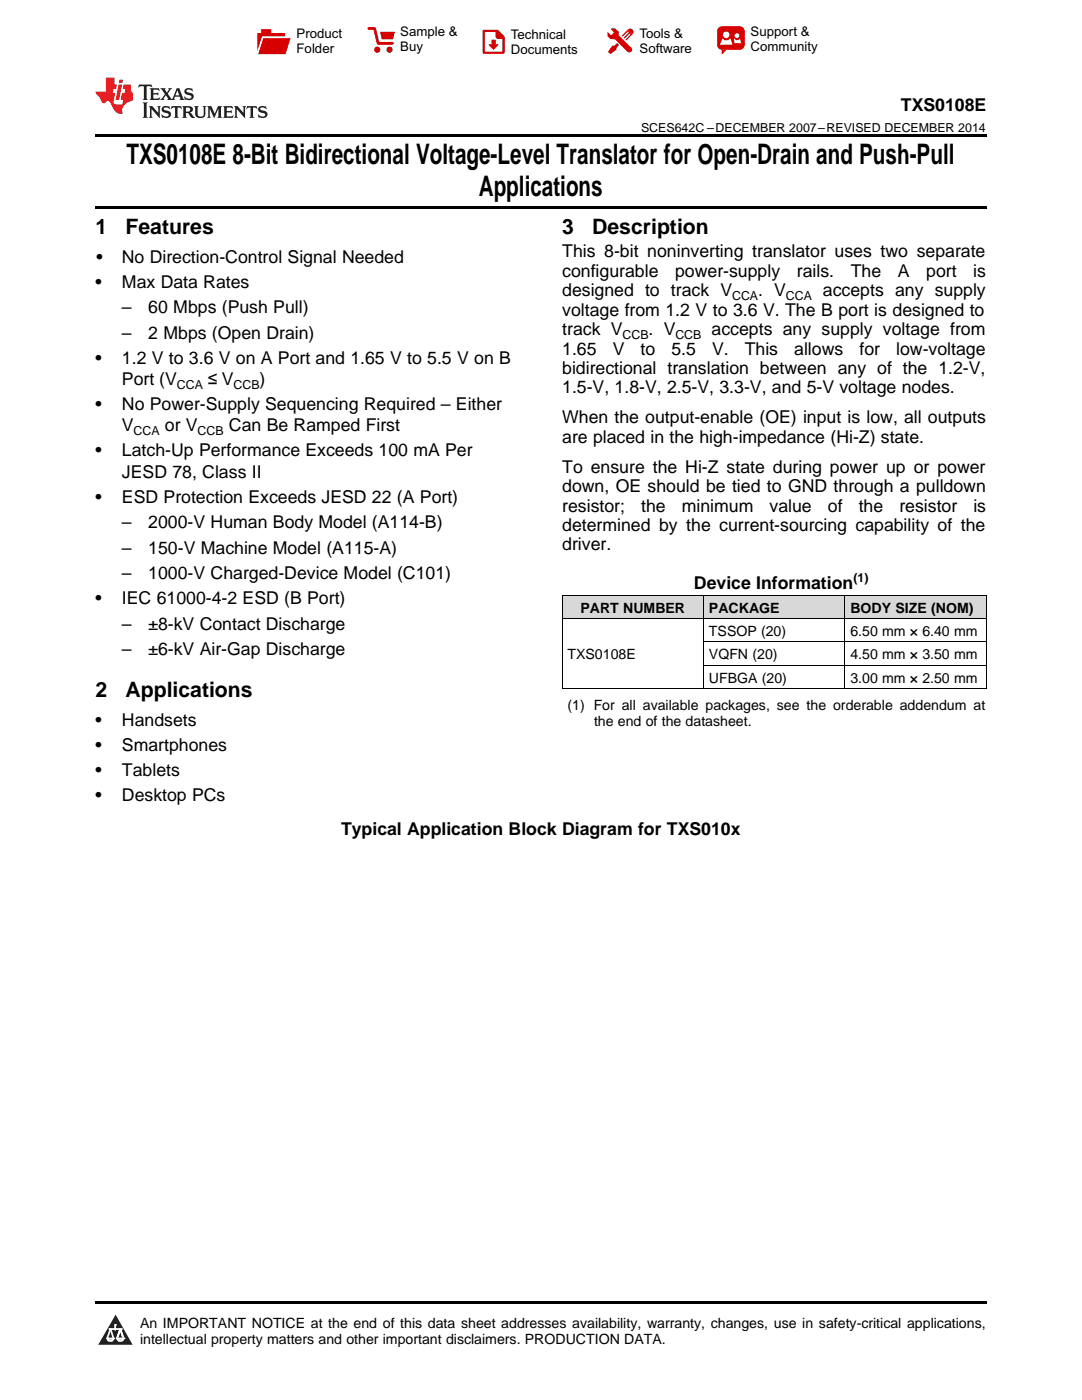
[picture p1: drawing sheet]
<svg xmlns="http://www.w3.org/2000/svg" width="216mm" height="279mm" viewBox="0 0 216 279" stroke-linecap="round" stroke-linejoin="round" font-family="sans-serif">
<defs><g id="words">
<g font-size="5.6">
<text x="25.2" y="32.8">TXS0108E 8-Bit Bidirectional Voltage-Level Translator for Open-Drain and Push-Pull</text>
<text x="95.5" y="39.2">Applications</text>
</g>
<g font-size="4.2">
<text x="19" y="46.7">1</text>
<text x="25" y="46.7">Features</text>
<text x="112.2" y="46.7">3</text>
<text x="118.2" y="46.7">Description</text>
<text x="19" y="139.2">2</text>
<text x="25" y="139.2">Applications</text>
</g>
<g font-size="3.5">
<text x="179.8" y="22.2">TXS0108E</text>
<text x="19.2" y="52.4">•</text>
<text x="24.3" y="52.4">No Direction-Control Signal Needed</text>
<text x="112.2" y="51.4">This 8-bit noninverting translator uses two separate</text>
<text x="19" y="57.4">•</text>
<text x="24.3" y="57.4">Max Data Rates</text>
<text x="112.2" y="55.2">configurable</text>
<text x="112.2" y="59.1">designed to track V</text>
<text x="134.7" y="55.2">power-supply</text>
<text x="151.3" y="59.1">. V</text>
<text x="159" y="55.2">rails.</text>
<text x="164.2" y="59.1">accepts any supply</text>
<text x="169.8" y="55.2">The</text>
<text x="179.2" y="55.2">A</text>
<text x="184.8" y="55.2">port</text>
<text x="194.2" y="55.2">is</text>
<text x="24.3" y="62.5">–</text>
<text x="29.6" y="62.5">60 Mbps (Push Pull)</text>
<text x="112.2" y="63">voltage from 1.2 V to 3.6 V. The B port is designed to</text>
<text x="24.3" y="67.6">–</text>
<text x="29.6" y="67.6">2 Mbps (Open Drain)</text>
<text x="112.2" y="66.9">track V</text>
<text x="112.2" y="70.8">1.65</text>
<text x="122.3" y="70.8">V</text>
<text x="127.8" y="70.8">to</text>
<text x="129.4" y="66.9">. V</text>
<text x="134" y="70.8">5.5</text>
<text x="142" y="66.9">accepts any supply voltage from</text>
<text x="142.1" y="70.8">V.</text>
<text x="148.6" y="70.8">This</text>
<text x="158.5" y="70.8">allows</text>
<text x="171.5" y="70.8">for</text>
<text x="178.8" y="70.8">low-voltage</text>
<text x="19" y="72.6">•</text>
<text x="24.3" y="72.6">1.2 V to 3.6 V on A Port and 1.65 V to 5.5 V on B</text>
<text x="24.3" y="76.8">Port (V</text>
<text x="41.4" y="76.8">≤ V</text>
<text x="51.8" y="76.8">)</text>
<text x="112.2" y="74.6">bidirectional translation between any of the 1.2-V,</text>
<text x="19" y="81.8">•</text>
<text x="24.3" y="81.8">No Power-Supply Sequencing Required – Either</text>
<text x="112.2" y="78.5">1.5-V, 1.8-V, 2.5-V, 3.3-V, and 5-V voltage nodes.</text>
<text x="24.3" y="86.1">V</text>
<text x="32.9" y="86.1">or V</text>
<text x="45.7" y="86.1">Can Be Ramped First</text>
<text x="112.2" y="84.5">When the output-enable (OE) input is low, all outputs</text>
<text x="112.2" y="88.4">are placed in the high-impedance (Hi-Z) state.</text>
<text x="19" y="91.1">•</text>
<text x="24.3" y="91.1">Latch-Up Performance Exceeds 100 mA Per</text>
<text x="24.3" y="95.3">JESD 78, Class II</text>
<text x="112.2" y="94.3">To ensure the Hi-Z state during power up or power</text>
<text x="19" y="100.3">•</text>
<text x="24.3" y="100.3">ESD Protection Exceeds JESD 22 (A Port)</text>
<text x="112.2" y="98.2">down, OE should be tied to GND through a pulldown</text>
<text x="24.3" y="105.4">–</text>
<text x="29.6" y="105.4">2000-V Human Body Model (A114-B)</text>
<text x="112.2" y="102.1">resistor;</text>
<text x="112.2" y="106">determined by the current-sourcing capability of the</text>
<text x="127.9" y="102.1">the</text>
<text x="136" y="102.1">minimum</text>
<text x="153.6" y="102.1">value</text>
<text x="165.2" y="102.1">of</text>
<text x="171.3" y="102.1">the</text>
<text x="179.5" y="102.1">resistor</text>
<text x="194.2" y="102.1">is</text>
<text x="24.3" y="110.5">–</text>
<text x="29.6" y="110.5">150-V Machine Model (A115-A)</text>
<text x="112.2" y="109.9">driver.</text>
<text x="24.3" y="115.6">–</text>
<text x="29.6" y="115.6">1000-V Charged-Device Model (C101)</text>
<text x="138.5" y="117.6">Device Information</text>
<text x="19" y="120.6">•</text>
<text x="24.3" y="120.6">IEC 61000-4-2 ESD (B Port)</text>
<text x="24.3" y="125.7">–</text>
<text x="29.6" y="125.7">±8-kV Contact Discharge</text>
<text x="24.3" y="130.7">–</text>
<text x="29.6" y="130.7">±6-kV Air-Gap Discharge</text>
<text x="19" y="144.9">•</text>
<text x="19" y="149.9">•</text>
<text x="24.3" y="144.9">Handsets</text>
<text x="24.3" y="149.9">Smartphones</text>
<text x="19" y="154.9">•</text>
<text x="24.3" y="154.9">Tablets</text>
<text x="19" y="159.9">•</text>
<text x="24.3" y="159.9">Desktop PCs</text>
<text x="68.1" y="166.6">Typical Application Block Diagram for TXS010x</text>
</g>
<g font-size="2.8">
<text x="115.8" y="122.2">PART NUMBER</text>
<text x="141.5" y="122.2">PACKAGE</text>
<text x="169.7" y="122.2">BODY SIZE (NOM)</text>
<text x="113.2" y="131.6">TXS0108E</text>
<text x="141.5" y="126.9">TSSOP (20)</text>
<text x="141.5" y="131.6">VQFN (20)</text>
<text x="169.7" y="126.9">6.50 mm × 6.40 mm</text>
<text x="169.7" y="131.6">4.50 mm × 3.50 mm</text>
<text x="141.5" y="136.2">UFBGA (20)</text>
<text x="169.7" y="136.2">3.00 mm × 2.50 mm</text>
<text x="113.2" y="141.7">(1) For all available packages, see the orderable addendum at</text>
<text x="118.5" y="144.9">the end of the datasheet.</text>
<text x="27.9" y="265">An IMPORTANT NOTICE at the end of this data sheet addresses availability, warranty, changes, use in safety-critical applications,</text>
<text x="27.9" y="268.2">intellectual property matters and other important disclaimers. PRODUCTION DATA.</text>
</g>
<g font-size="2.6">
<text x="59.2" y="7.6">Product</text>
<text x="59.2" y="10.6">Folder</text>
<text x="79.9" y="7.3">Sample &amp;</text>
<text x="79.9" y="10.2">Buy</text>
<text x="101.9" y="7.8">Technical</text>
<text x="101.9" y="10.8">Documents</text>
<text x="127.6" y="7.6">Tools &amp;</text>
<text x="127.6" y="10.6">Software</text>
<text x="149.8" y="7.2">Support &amp;</text>
<text x="149.8" y="10.2">Community</text>
</g>
<g font-size="2.5">
<text x="127.9" y="26.3">SCES642C –DECEMBER 2007–REVISED DECEMBER 2014</text>
<text x="146.1" y="59.8">CCA</text>
<text x="156.8" y="59.8">CCA</text>
<text x="124.2" y="67.6">CCB</text>
<text x="134.8" y="67.6">CCB</text>
<text x="35.3" y="77.5">CCA</text>
<text x="46.6" y="77.5">CCB</text>
<text x="26.7" y="86.8">CCA</text>
<text x="39.4" y="86.8">CCB</text>
<text x="170.3" y="116.2">(1)</text>
</g>
</g></defs>
<g fill="#d8d8d8">
<path d="M112.2 118.9h28.2v4.6h-28.2z"/>
<path d="M140.4 118.9h28.2v4.6h-28.2z"/>
<path d="M168.6 118.9h28.2v4.6h-28.2z"/>
</g>
<path d="M23.1 262.4l3.4 6h-6.9z" fill="#231f20"/>
<path d="M21.4 267.1h1.2l-.3 .5h-.3a.55 .55 0 0 1-.6-.5z" fill-rule="evenodd" fill="#fff"/>
<path d="M21.4 267.1h1.2l-.3 .5h-.3a.55 .55 0 0 1-.6-.5z" fill="none" stroke="#231f20" stroke-width=".34"/>
<path d="M21.4 267.1l1.2 .1-.3 .4h-.5z" fill="none" stroke="#fff" stroke-width=".34"/>
<path d="M23 265.3h.1" fill="none" stroke="#fff" stroke-width=".34"/>
<path d="M23 264.4v.9z" fill="#fff"/>
<path d="M23 264.4v.9z" fill="none" stroke="#fff" stroke-width=".34"/>
<circle cx="23" cy="264.4" r=".17" fill="#fff"/>
<path d="M21.9 265.2h.1" fill="none" stroke="#fff" stroke-width=".34"/>
<path d="M21.9 265.2h2.3z" fill="#fff"/>
<path d="M21.9 265.2h2.3z" fill="none" stroke="#fff" stroke-width=".34"/>
<circle cx="24.2" cy="265.2" r=".17" fill="#fff"/>
<path d="M23.3 267.1h.1" fill="none" stroke="#fff" stroke-width=".34"/>
<path d="M24 265.2l-.7 1.9z" fill="#fff"/>
<path d="M24 265.2l-.7 1.9z" fill="none" stroke="#fff" stroke-width=".34"/>
<path d="M24 265.2l.7 1.9z" fill="#fff"/>
<path d="M24 265.2l.7 1.9z" fill="none" stroke="#fff" stroke-width=".34"/>
<path d="M24.6 267.1h.1" fill="none" stroke="#fff" stroke-width=".34"/>
<circle cx="21.4" cy="267.1" r=".17" fill="#fff"/>
<path d="M22.1 265.2l-.7 1.9z" fill="#fff"/>
<path d="M22.1 265.2l-.7 1.9z" fill="none" stroke="#fff" stroke-width=".34"/>
<path d="M22.1 265.2l.5 1.9z" fill="#fff"/>
<path d="M22.1 265.2l.5 1.9z" fill="none" stroke="#fff" stroke-width=".34"/>
<circle cx="22.6" cy="267.1" r=".17" fill="#fff"/>
<path d="M23.4 267.1h1.3a.65 .65 0 0 1-.7 .5 .65 .65 0 0 1-.6-.5z" fill-rule="evenodd" fill="#fff"/>
<path d="M23.4 267.1h1.3a.65 .65 0 0 1-.7 .5 .65 .65 0 0 1-.6-.5z" fill="none" stroke="#231f20" stroke-width=".34"/>
<path d="M23.4 267.1h1.3l-.4 .5h-.6z" fill="none" stroke="#fff" stroke-width=".34"/>
<path d="M23.3 267.1h.1" fill="none" stroke="#fff" stroke-width=".34"/>
<circle cx="24.7" cy="267.1" r=".17" fill="#fff"/>
<path d="M19 26.8h177.8v.6h-177.8zM19 41.2h177.8v.5h-177.8zM19 259.7h177.8v.5h-177.8z" fill="#000"/>
<path d="M112.2 118.8h84.6M112.2 118.9v18.6M140.4 118.9v18.6M168.6 118.9v18.6M196.8 118.9v18.6M112.2 137.4h84.6M112.2 123.5h84.6M140.4 132.8h56.4M140.4 128.1h56.4" fill="none" stroke="#000" stroke-width=".2"/>
<path d="M27.7 16.9l-.1 .6 .6-.3h.5v.2v2.2l-.2 .4h1l-.2-.4v-2.2v-.2h.5l.6 .3-.2-.6zM29.9 17.6l.2 .4v1.6l-.2 .4h1.9l.1-.6a1.09 1.09 0 0 1-1.3 .1v-.6h.6l.4 .2v-.7l-.2 .2h-.8v-.6l.2-.1a1.01 1.01 0 0 1 1 .3l-.1-.6zM32 17.6l.9 1.2-1 1.2h.9l-.2-.3 .5-.7 .5 .7-.3 .3h1.7l-.2-.3 .1-.4h1l.1 .4-.2 .3h1l-.3-.4-.7-2h-.5l-1 2.2-.8-1.1 .9-1.1h-.9l.2 .2-.4 .7-.4-.7 .2-.2zM35.4 18l.4 1h-.8zM37 17.7a.66 .66 0 0 0-.2 .8 .66 .66 0 0 0 .6 .4l.7 .2 .1 .2a.8 .8 0 0 1-.7 .4 .8 .8 0 0 1-.7-.5l.1 .8 .2-.2a.94 .94 0 0 0 1.1 .1 .94 .94 0 0 0 .4-.9 1.48 1.48 0 0 0-1.3-.6v-.4a1.1 1.1 0 0 1 1.2 .2l-.2-.6-.2 .1-.5-.1zM28.5 20.4l.2 .4v2.3l-.2 .4h1l-.2-.4v-2.3l.2-.4zM29.7 21.2l.2 .4v1.5l-.2 .4h.8l-.3-.4 .1-1.3 1.6 1.8v-2l.2-.4h-.7l.2 .2v1.1l-1.2-1.3zM32.5 21.3a.66 .66 0 0 0-.2 .8 .66 .66 0 0 0 .6 .4l.6 .2 .2 .2a.8 .8 0 0 1-.8 .4 .8 .8 0 0 1-.7-.5l.2 .7 .2-.1a.94 .94 0 0 0 1 .1 .94 .94 0 0 0 .5-1 1.47 1.47 0 0 0-1.3-.6l-.1-.3a1.1 1.1 0 0 1 1.3 .2l-.2-.6-.2 .1-.5-.2zM34.3 21.2l-.2 .6a.64 .64 0 0 1 .8-.3v1.6l-.2 .4h1l-.3-.4 .1-1.6a.66 .66 0 0 1 .8 .3l-.2-.6zM36.3 21.2l.3 .4v1.5l-.3 .4h1l-.2-.2v-.7h.5l.1 .1a.8 .8 0 0 0 1.2 .7l-1-1a.62 .62 0 0 0 .6-.5 .62 .62 0 0 0-.6-.7zM37.1 21.5h.1a.48 .48 0 0 1 .6 0 .48 .48 0 0 1 .1 .6l-.2 .1-.6 .1zM38.7 21.2l.2 .2a2.29 2.29 0 0 0 .4 2 1.05 1.05 0 0 0 1.7-.7v-1.3l.2-.2h-.8l.2 .4v1.1a.61 .61 0 0 1-.6 .6 .61 .61 0 0 1-.6-.6v-1.1l.3-.4zM41.3 21.2l.3 .4v1.5l-.3 .4h.8l-.2-.4v-1.4l.8 1.9 .9-1.9v1.4l-.2 .4h.9l-.2-.4v-1.5l.2-.4h-.8l-.7 1.5-.6-1.5zM44.5 21.2l.2 .4v1.5l-.2 .4h1.9l.2-.6a1.1 1.1 0 0 1-1.4 .2v-.7h.6l.4 .2v-.6l-.2 .1-.8 .1v-.6l.2-.1a1.02 1.02 0 0 1 1.1 .2l-.2-.5zM46.7 21.2l.2 .4v1.5l-.2 .4h.8l-.3-.4 .1-1.3 1.6 1.8v-2l.2-.4h-.7l.2 .2v1.1l-1.2-1.3zM49.3 21.2l-.1 .6a.64 .64 0 0 1 .8-.3v1.6l-.3 .4h1l-.2-.4v-1.6a.66 .66 0 0 1 .8 .3l-.1-.6zM51.7 21.3a.66 .66 0 0 0-.2 .7 .66 .66 0 0 0 .7 .5l.6 .2 .1 .2a.8 .8 0 0 1-.7 .4 .8 .8 0 0 1-.7-.5l.1 .7 .2-.1a.94 .94 0 0 0 1.1 .1 .94 .94 0 0 0 .4-1 1.48 1.48 0 0 0-1.2-.6l-.1-.3a1.1 1.1 0 0 1 1.2 .2l-.2-.6-.1 .1-.6-.2z" fill="#231f20"/>
<path d="M21.1 15.5v2.8h-2v.4l.9 .9a.96 .96 0 0 0 1 1 .59 .59 0 0 1 .5-.4 .59 .59 0 0 1 .5 .3l.4 .8a1.61 1.61 0 0 0 2.1 1.3 1.63 1.63 0 0 1 1.1-2.2l.9-.3v-1.5a1.6 1.6 0 0 1-.4-1.7h-1.4l-.2 .9h.5l-.2 .8h-.5l-.2 1v.3h.5l-.2 .9h-.7a.74 .74 0 0 1-1-.6l.3-1.6h-.5l.2-.8h.5l.1-.9h-.4v-1.4zM23.7 16.9l-.7 3h.8l.6-3zM23.8 15.9l-.1 .7h.7l.2-.7z" fill="#ee1d23"/>
<g fill="#d60000">
<path d="M52.1 5.8h2v.8h2.8v4.2h-5.5v-4.2h.7z" fill-rule="evenodd"/>
<path d="M52.4 7.5h5.6l-1 3.3h-5.6z" fill-rule="evenodd"/>
</g>
<path d="M52.4 7.4h5.7l-.1 .1h-5.5l-1.1 3.3z" fill-rule="evenodd" fill="#fff"/>
<path d="M52.4 7.4h5.7l-.1 .1h-5.5l-1.1 3.3z" fill="none" stroke="#fff" stroke-width=".2"/>
<path d="M73.6 5.7h1.1l.7 2.9h2.9" fill="none" stroke="#d60000" stroke-width=".55"/>
<g fill="#d60000">
<path d="M75.8 6.3h3l-.4 1.6h-2.2z" fill-rule="evenodd"/>
<circle cx="75.3" cy="9.9" r=".62"/>
<circle cx="77.7" cy="9.9" r=".62"/>
</g>
<path d="M96.5 6.2h2.7l1.3 1.2v3.1h-4z" fill="none" stroke="#d60000" stroke-width=".44"/>
<g fill="#d60000">
<path d="M98.1 7.9h.8v1h.5l-.9 1.1-1-1v-.1h.6z" fill-rule="evenodd"/>
<path d="M98.9 6.2h.3l1.3 1.2v.4h-1.3l-.3-.4z" fill-rule="evenodd"/>
<path d="M121.9 5.7h.8l.7 .6 .1 .7 2.5 2.5-.8 .8-2.3-2.3-1.1-.2-.6-.6v-.8l.7 .6 .5-.4v-.2l-.5-.5z" fill-rule="evenodd"/>
<path d="M122.2 9.1h.4l.5-.5 .4 .4-.5 .5v.4l-1.2 .9-.5-.5z" fill-rule="evenodd"/>
<path d="M125.3 5.9a.67 .67 0 0 1 .9 0 .67 .67 0 0 1 0 .9z" fill-rule="evenodd"/>
<path d="M125.3 5.9l.9 .9-1.2 1.2h-.2v-.2l1-.9v-.2h-.2l-.9 1h-.2v-.2l.9-1 .1-.2h-.3l-.9 1h-.2v-.2z" fill-rule="evenodd"/>
<circle cx="125.6" cy="9.9" r=".54"/>
</g>
<path d="M123.3 6.3v.7" fill="none" stroke="#d60000" stroke-width=".2"/>
<g fill="#d60000">
<path d="M143.4 5.5l.6-.2h3.6a.95 .95 0 0 1 1 .9v2.8a.95 .95 0 0 1-1 .9h-3.6a.95 .95 0 0 1-.9-.9v-2.8z" fill-rule="evenodd"/>
<path d="M144 9.9h.9l-.7 .9h-.2z" fill-rule="evenodd"/>
</g>
<g fill="#fff">
<path d="M146.6 8.6h1.3z"/>
<path d="M144.1 7.8h.3l.1 .2h.8l.2-.2h.3l.4 1.1h-2.5z" fill-rule="evenodd"/>
<path d="M146.4 7.8h.3l.1 .2h.5l.2-.2h.2l.2 .8h-1.3z" fill-rule="evenodd"/>
<circle cx="144.9" cy="6.9" r=".65"/>
<circle cx="147" cy="7.1" r=".48"/>
</g>
<use href="#words"/>
</svg>
